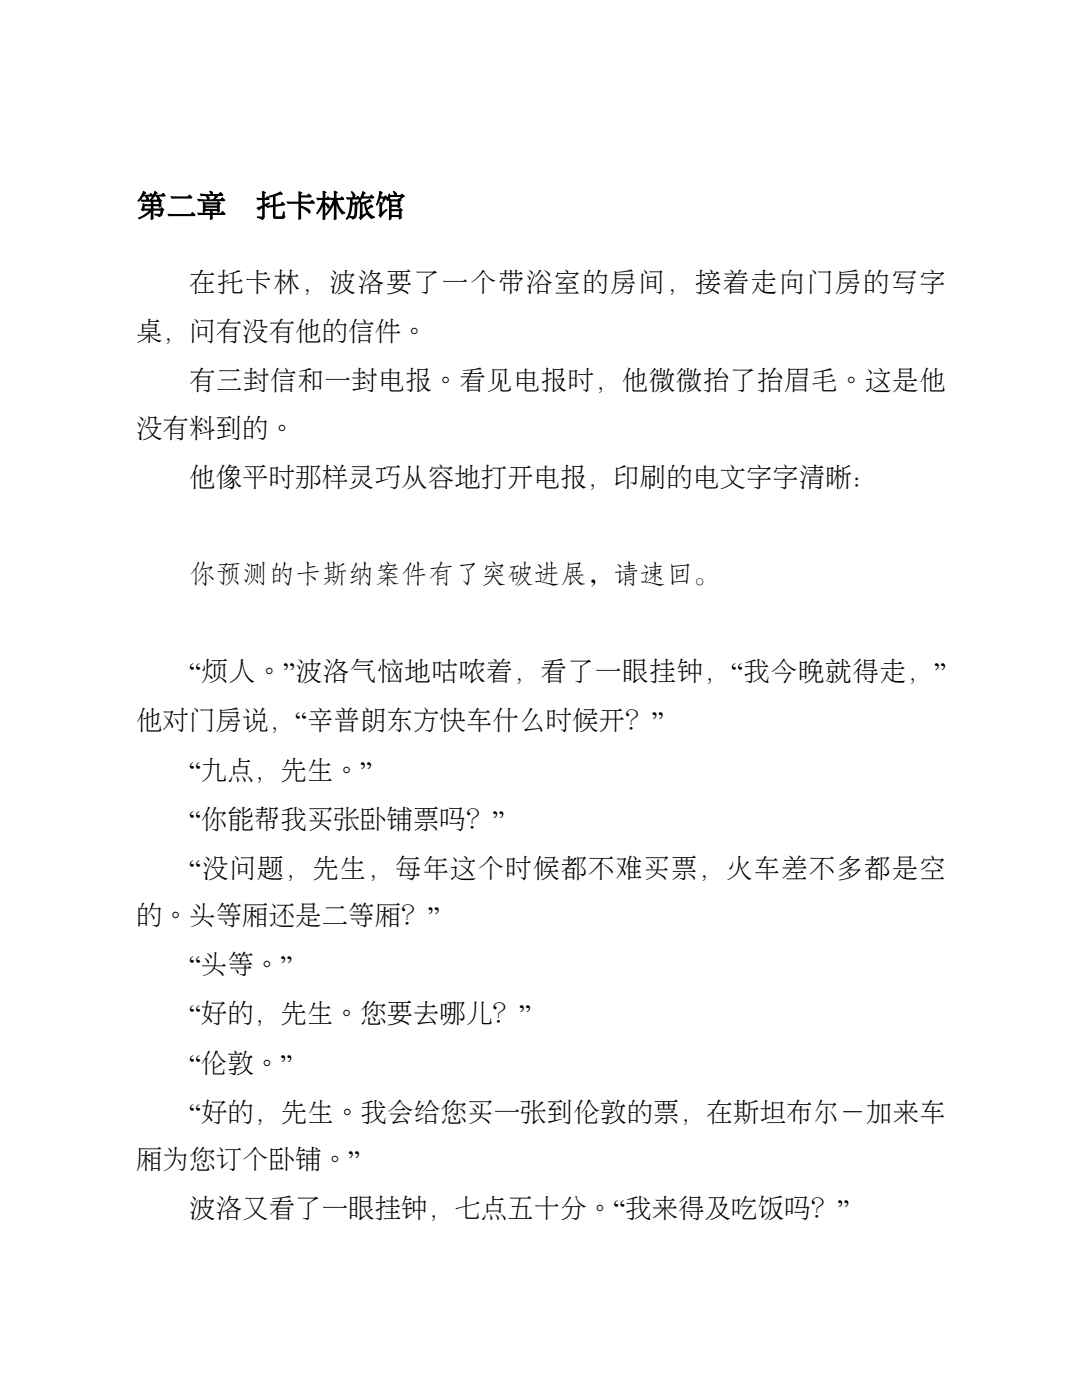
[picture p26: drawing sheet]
<svg xmlns="http://www.w3.org/2000/svg" width="216mm" height="279mm" viewBox="0 0 216 279" stroke-linecap="round" stroke-linejoin="round" font-family="sans-serif">
<defs><g id="words">
<g font-size="5.3">
<text x="37.7" y="58.2">在托卡林，波洛要了一个带浴室的房间，接着走向门房的写字</text>
<text x="27.2" y="68">桌，问有没有他的信件。</text>
<text x="37.7" y="77.8">有三封信和一封电报。看见电报时，他微微抬了抬眉毛。这是他</text>
<text x="27.2" y="87.3">没有料到的。</text>
<text x="37.7" y="97.1">他像平时那样灵巧从容地打开电报，印刷的电文字字清晰：</text>
<text x="37.7" y="116.4">你预测的卡斯纳案件有了突破进展，请速回。</text>
<text x="37.7" y="136">“烦人。”波洛气恼地咕哝着，看了一眼挂钟，“我今晚就得走，”</text>
<text x="27.2" y="145.8">他对门房说，“辛普朗东方快车什么时候开？”</text>
<text x="37.7" y="155.6">“九点，先生。”</text>
<text x="37.7" y="165.4">“你能帮我买张卧铺票吗？”</text>
<text x="37.7" y="175.2">“没问题，先生，每年这个时候都不难买票，火车差不多都是空</text>
<text x="27.2" y="184.7">的。头等厢还是二等厢？”</text>
<text x="37.7" y="194.5">“头等。”</text>
<text x="37.7" y="204.3">“好的，先生。您要去哪儿？”</text>
<text x="37.7" y="214">“伦敦。”</text>
<text x="37.7" y="223.8">“好的，先生。我会给您买一张到伦敦的票，在斯坦布尔－加来车</text>
<text x="27.2" y="233.4">厢为您订个卧铺。”</text>
<text x="37.7" y="243.2">波洛又看了一眼挂钟，七点五十分。“我来得及吃饭吗？”</text>
</g>
</g></defs>
<path d="M28.5 38.1l.7 .4-.4 .5 1-.2 .2-.2a.38 .38 0 0 1 .5 .2 .38 .38 0 0 1-.2 .5l-.9-.1a.38 .38 0 0 1 .3 .5 .38 .38 0 0 1-.4 .3l-.3-.9-.4 .2-.4 .5a.55 .55 0 0 1-.7 .4l-.1-.1zM30.8 38.1l.3 .1 .3 .3-.3 .4 1.1-.1 .2-.2a.4 .4 0 0 1 .5 .1 .4 .4 0 0 1-.1 .6l-1.2-.1a.37 .37 0 0 1 .3 .5 .37 .37 0 0 1-.5 .2l-.2-.8-.3 .2-.6 .6-.2 .1-.2-.2zM28.1 39.8l3.6 .1 .1-.1a.36 .36 0 0 1 .4 0 .36 .36 0 0 1 .1 .4l-.2 1.1-.3 .1-.1-.2h-1.1v.4h1.4l.3-.2 .5 .4v.1l-.2 .1a.97 .97 0 0 1-1 1.3l-.8-.5 .2-.2 .8 .1a.43 .43 0 0 0 .2-.7h-1.4v1.6l-.3 .3-.2-.2v-1.4l-1.2 .9-1.2 .6-.1-.3 .1-.1 1.1-.6 .9-.8h-1a.31 .31 0 0 1-.5 0 .31 .31 0 0 1 .1-.4l.3-1.1 .3 .2h1.2v-.4h-1.4a.43 .43 0 0 1-.4 0 .43 .43 0 0 1-.2-.5zM28.9 41.2l-.1 .4h1.3v-.4zM30.6 40.3v.4h1.1v-.4zM34.1 39.1l3.3 .1 .3-.3a.6 .6 0 0 1 .6 .7h-3.6a.43 .43 0 0 1-.5 0 .43 .43 0 0 1-.1-.5zM33.5 42.7h4.5l.2-.3a.61 .61 0 0 1 .7 .7h-4.8a.43 .43 0 0 1-.5 0 .43 .43 0 0 1-.1-.4zM39.9 38.6l2.2 .2-.4-.6a.41 .41 0 0 1 .6 0 .41 .41 0 0 1 .1 .6l1.2-.1 .2-.3a.6 .6 0 0 1 .7 .7h-3.9a.43 .43 0 0 1-.5 0 .43 .43 0 0 1-.2-.5zM39.4 39.7l2 .1-.3-.8a.59 .59 0 0 1 .6 .2 .59 .59 0 0 1 0 .7l.8-.2 .4-.7a.36 .36 0 0 1 .4 0 .36 .36 0 0 1 .2 .4l-.5 .3 1 .1 .2-.3a.6 .6 0 0 1 .7 .6l-4.9 .1a.43 .43 0 0 1-.4-.1 .43 .43 0 0 1-.2-.4zM40.5 40.3l2.8 .1 .1-.2a.4 .4 0 0 1 .5 .1 .4 .4 0 0 1 .1 .5l-.1 1.5-.5 .1-.1-.3h-.9v.4h1.7l.2-.3a.6 .6 0 0 1 .6 .7h-2.5v.8l-.3 .2-.2-.2v-.8h-1.9a.43 .43 0 0 1-.4 0 .43 .43 0 0 1-.2-.5l2.5 .1v-.4h-.9v.2l-.5 .1zM41 41.5v.2h2.3v-.2zM41 40.8v.2h2.3v-.2zM53.6 39.1l1.8-.6a.52 .52 0 0 1 .6-.2 .52 .52 0 0 1 .3 .6l-1.3 .2v1.7l1-.1 .2-.4a.75 .75 0 0 1 .7 .7l-1.9 .2v2h1.3l.2-.9 .2-.1 .1 .2v.4a.51 .51 0 0 1 .1 .6 .51 .51 0 0 1-.6 .3h-1.4l-.3-.1-.1-.5v-1.8l-.7 .1a.45 .45 0 0 1-.7-.3l1.4-.2v-1.6l-.9 .1zM52.3 38.2l.2-.1 .6 .3-.3 .2v.9h.2l.3-.3 .5 .5-.1 .2h-.9v.9l.3-.2a.6 .6 0 0 1 .8-.1l-.2 .2-.9 .6v2a.55 .55 0 0 1-.4 .6 .55 .55 0 0 1-.6-.3l-.5-.1-.1-.2 .2-.1h.9v-1.7l-.5 .4a.45 .45 0 0 1-.5-.5l1-.4v-1.1h-.4a.43 .43 0 0 1-.5 0 .43 .43 0 0 1-.2-.4h1.1zM57.2 40.2h2.4v-2l.7 .3-.2 .2v.3h1.2l.2-.3a.59 .59 0 0 1 .6 .7h-2v.8l1.8 .1 .2-.3a.6 .6 0 0 1 .7 .6l-2.7 .1v.3a2.78 2.78 0 0 1 1.9 1.2l-.1 .4h-.2l-.7-.6-.9-.5v2.1l-.1 .2h-.4v-3.1h-1.7a.43 .43 0 0 1-.5-.1 .43 .43 0 0 1-.2-.4zM64.4 38.1h.2l.6 .3-.3 .2v.9h.2l.3-.3 .5 .5-.1 .2h-.9l-.1 .5a1.19 1.19 0 0 1 1 1l-.2 .2h-.2l-.5-.8v2.8l-.1 .2-.4 .1v-3.1l.1-.6h.2l-.2 .7-.6 1.1-.5 .7-.1 .1-.2-.2 .7-1.2 .5-1.5h-.5a.43 .43 0 0 1-.5 0 .43 .43 0 0 1-.1-.4h1.2zM66.6 38.1h.2l.6 .3-.2 .2-.1 .9h.8l.3-.3 .5 .5-.3 .2h-1.1l.2 .8a3.4 3.4 0 0 0 1.4 1.7l-.1 .3-.5 .1a4.2 4.2 0 0 1-1.3-3l-.1 .1 .2-.1 .1 3.8-.4 .3-.2-.2 .1-3.8h.2l-.1 .5a6.3 6.3 0 0 1-1.7 2.6l-.2-.2v-.1a8.6 8.6 0 0 0 1.6-2.9 .37 .37 0 0 1-.5 .1 .37 .37 0 0 1-.2-.4h.8zM70.1 38.2a.75 .75 0 0 1 .7 .5 .75 .75 0 0 1-.3 .9zM69.1 39.3l2 .1 .3-.3 .4 .3-.1 .4h-1.3v.6h.4l.2-.2 .5 .4 .1 .1-.3 .2v1a1.6 1.6 0 0 1-.8 1.9l-.9-.6 .2-.1h.7a3.2 3.2 0 0 0 .3-2v-.2h-.5v.4a3.7 3.7 0 0 1-1.1 2.6l-.2-.3a5.6 5.6 0 0 0 .7-3.8 .43 .43 0 0 1-.4 0 .43 .43 0 0 1-.2-.5zM72.3 38.2l.6 .3-.4 .7h1.2l.3-.3a.59 .59 0 0 1 .6 .7h-2.3l-.2 .4a.56 .56 0 0 1-.7 .5l-.1-.1 .6-.9zM71.8 40.2h.2l.2 .2 1.6-.7 .2 .2 .1 .4-1.2 .2h.1l.2 1.1 .8-.8 .5 .5-1.3 .6v-.1l.2 .1a3.1 3.1 0 0 0 1.4 1.4l-.1 .2-.1 .1a.63 .63 0 0 1-1-.3 4.1 4.1 0 0 1-1-2.6l-.3 .1v2.1l.2-.1a.58 .58 0 0 1 .8-.2v.1l-1.2 1.1a.39 .39 0 0 1-.4-.2 .39 .39 0 0 1 .1-.5zM75.6 38.2l.3-.1 .5 .3-.4 .8h.6l.3-.2 .5 .6-.4 .2-.5 .6-.2-.1 .1-.7h-.5l-.6 1.3-.2 .1-.1-.1 .4-1.2zM75.7 40.3l.8 .3-.3 .3v1.4l.2-.2a.63 .63 0 0 1 .9-.3v.2l-1.3 1.4a.46 .46 0 0 1-.3-.8zM77.7 39.6l.3 .2h1.3a.43 .43 0 0 1 .5-.2 .43 .43 0 0 1 .3 .5l-.2 .1v1l-.1 .2-.4 .1-.1-.2h-1.2v.4h1.5a.43 .43 0 0 1 .5-.1 .43 .43 0 0 1 .3 .4l-.3 .1 .1 1.3-.1 .2-.5 .2v-.5h-1.5a.44 .44 0 0 1-.1 .5 .44 .44 0 0 1-.4 .1zM78.1 42.2v.7h1.5v-.7zM78.1 40.2v.6h1.2v-.6zM77.5 38.7l.3-.1v.3h.9l-.3-.6 .3-.2a.63 .63 0 0 1 .5 .8h.7l.3-.2 .6 .5-.8 .7-.3-.1 .2-.5h-2l-.3 .7-.2 .1-.2-.1a.44 .44 0 0 1 .2-.6z" fill="#000"/>
<use href="#words"/>
</svg>
